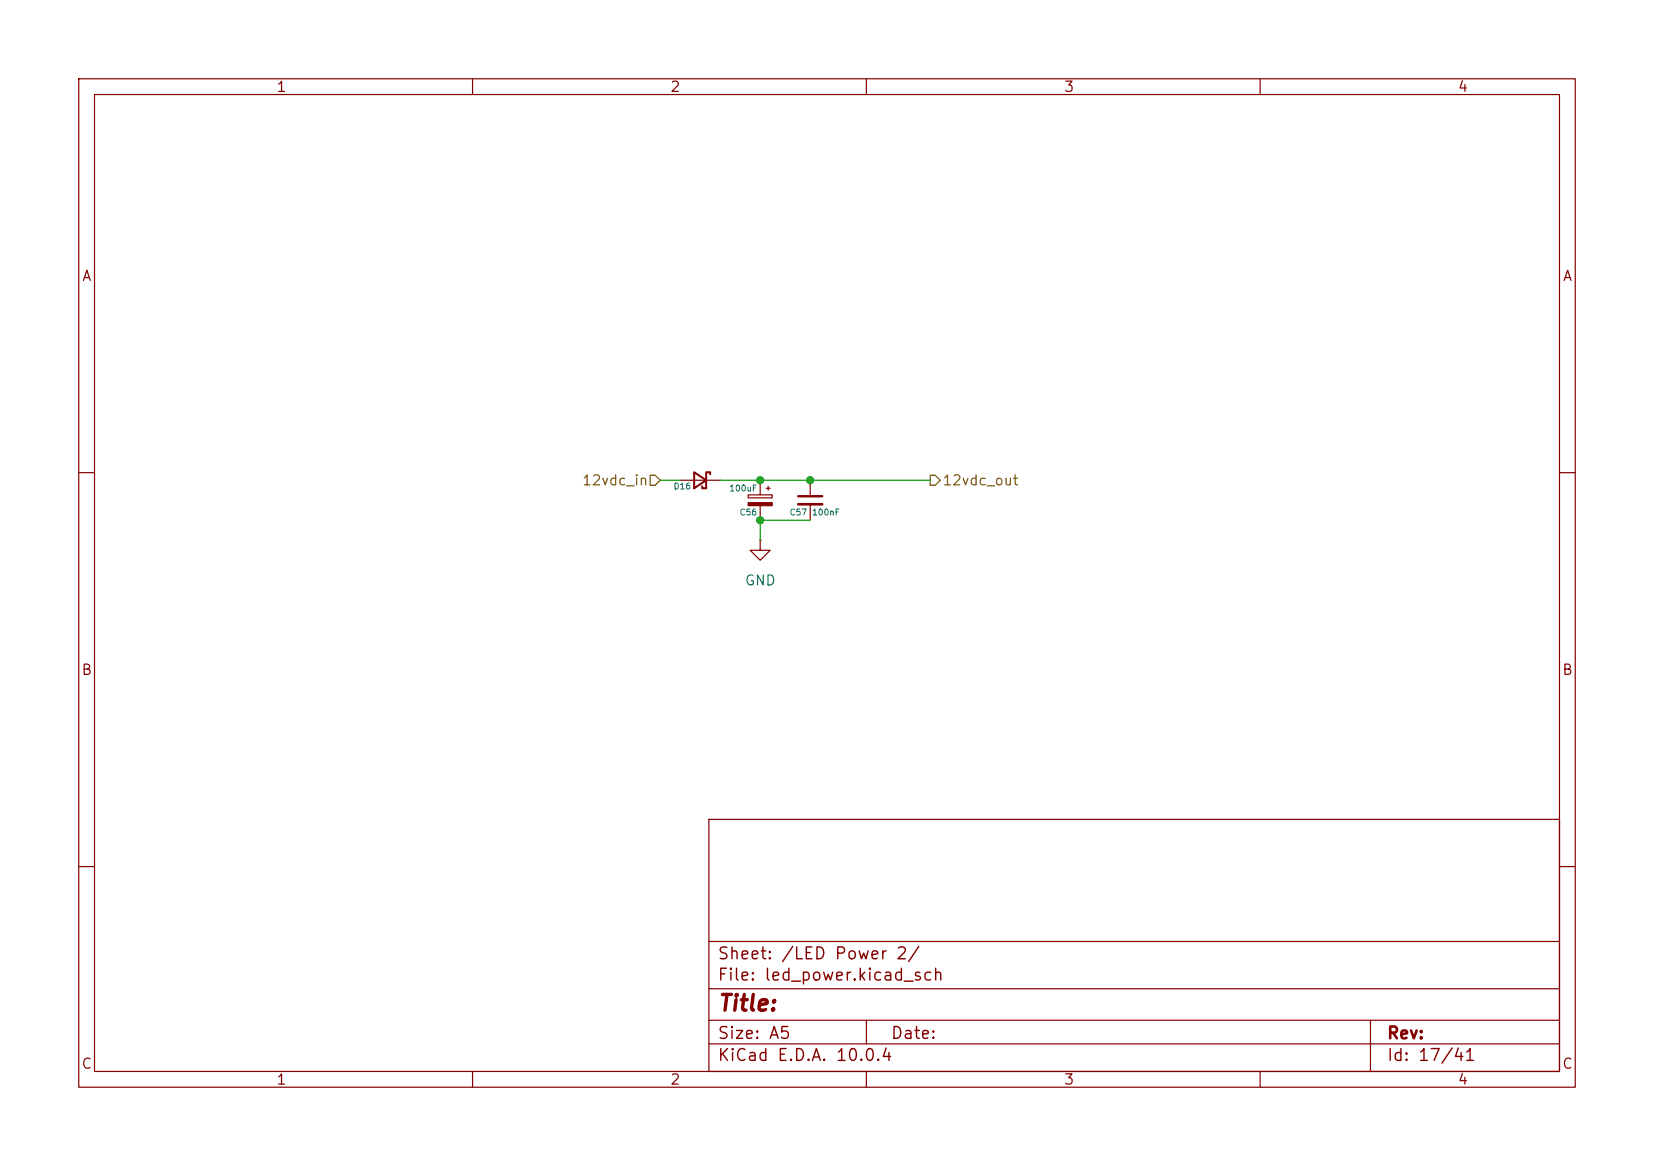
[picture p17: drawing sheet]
<svg xmlns="http://www.w3.org/2000/svg" width="210mm" height="148mm" viewBox="0 0 210 148" stroke-linecap="round" stroke-linejoin="round" font-family="sans-serif">
<defs><g id="words">
<text font-size="2" fill="#840000" x="91" y="128.8">Title:</text>
<g font-size="1.5" fill="#840000">
<text x="91" y="124.9">File: led_power.kicad_sch</text>
<text x="91" y="122.2">Sheet: /LED Power 2/</text>
<text x="91" y="135.1">KiCad E.D.A. 10.0.4</text>
<text x="91" y="132.3">Size: A5</text>
<text x="113" y="132.3">Date:</text>
<text x="176" y="132.3">Rev:</text>
<text x="176" y="135.1">Id: 17/41</text>
</g>
<g font-size="1.3" fill="#840000">
<text x="35" y="12">1</text>
<text x="85" y="12">2</text>
<text x="135" y="12">3</text>
<text x="185" y="12">4</text>
<text x="10.3" y="36">A</text>
<text x="198.4" y="36">A</text>
<text x="10.3" y="86">B</text>
<text x="198.3" y="86">B</text>
<text x="10.3" y="136">C</text>
<text x="198.3" y="136">C</text>
<text x="35" y="138">1</text>
<text x="85" y="138">2</text>
<text x="135" y="138">3</text>
<text x="185" y="138">4</text>
</g>
<g font-size="1.3" fill="#725600">
<text x="73.8" y="61.9">12vdc_in</text>
<text x="119.6" y="61.9">12vdc_out</text>
</g>
<text font-size="1.3" fill="#006464" x="94.5" y="74.6">GND</text>
<g font-size=".8" fill="#006464">
<text x="85.5" y="62.3">D16</text>
<text x="92.5" y="62.6">100uF</text>
<text x="93.8" y="65.6">C56</text>
<text x="100.2" y="65.6">C57</text>
<text x="103" y="65.6">100nF</text>
</g>
</g></defs>
<g fill="none" stroke="#840000" stroke-width=".15">
<path d="M10 10h190v128h-190zM12 12h186v124h-186zM60 10v2M110 10v2M160 10v2M10 60h2M86.4 61h5M95 62.8h3v.4h-3zM96.5 68.6v1.3h-1.3l1.3 1.2 1.3-1.2h-1.3M96.5 68.6h.1M96.5 61v1.8M96.5 64.2v1.8"/>
<path d="M97.3 62h.5M97.5 61.7v.5M102.9 61v2M102.9 64v2M198 60h2M10 110h2M90 104h108v32h-108zM90 119.5h108M198 110h2M60 136v2M90 132.5h108M90 129.5h108"/>
<path d="M90 125.5h108M110 136v2M110 129.5v3M160 136v2M174 129.5v6.5"/>
</g>
<path d="M95 63.8h3v.4h-3z" fill="#840000" stroke="#840000" stroke-width=".15"/>
<path d="M101.3 63h3.1" fill="none" stroke="#840000" stroke-width=".3"/>
<path d="M101.3 64h3.1" fill="none" stroke="#840000" stroke-width=".33"/>
<path d="M88.1 59.9l1.6 1.1-1.6 1zM90.2 60.2v-.3h-.5v2.1h-.5v-.3" fill="none" stroke="#840000" stroke-width=".25"/>
<path d="M82.5 60.3h.7l.6 .7-.6 .6h-.7zM118.1 60.3h.6l.7 .7-.7 .6h-.6z" fill="none" stroke="#725600" stroke-width=".15"/>
<path d="M83.8 61h2.6M91.4 61h26.7M102.9 66h-6.4v2.6" fill="none" stroke="#009600" stroke-width=".15"/>
<g fill="#009600" stroke="#009600" stroke-width=".13">
<circle cx="96.5" cy="66" r=".46"/>
<circle cx="96.5" cy="61" r=".46"/>
<circle cx="102.9" cy="61" r=".46"/>
</g>
<use href="#words"/>
</svg>
